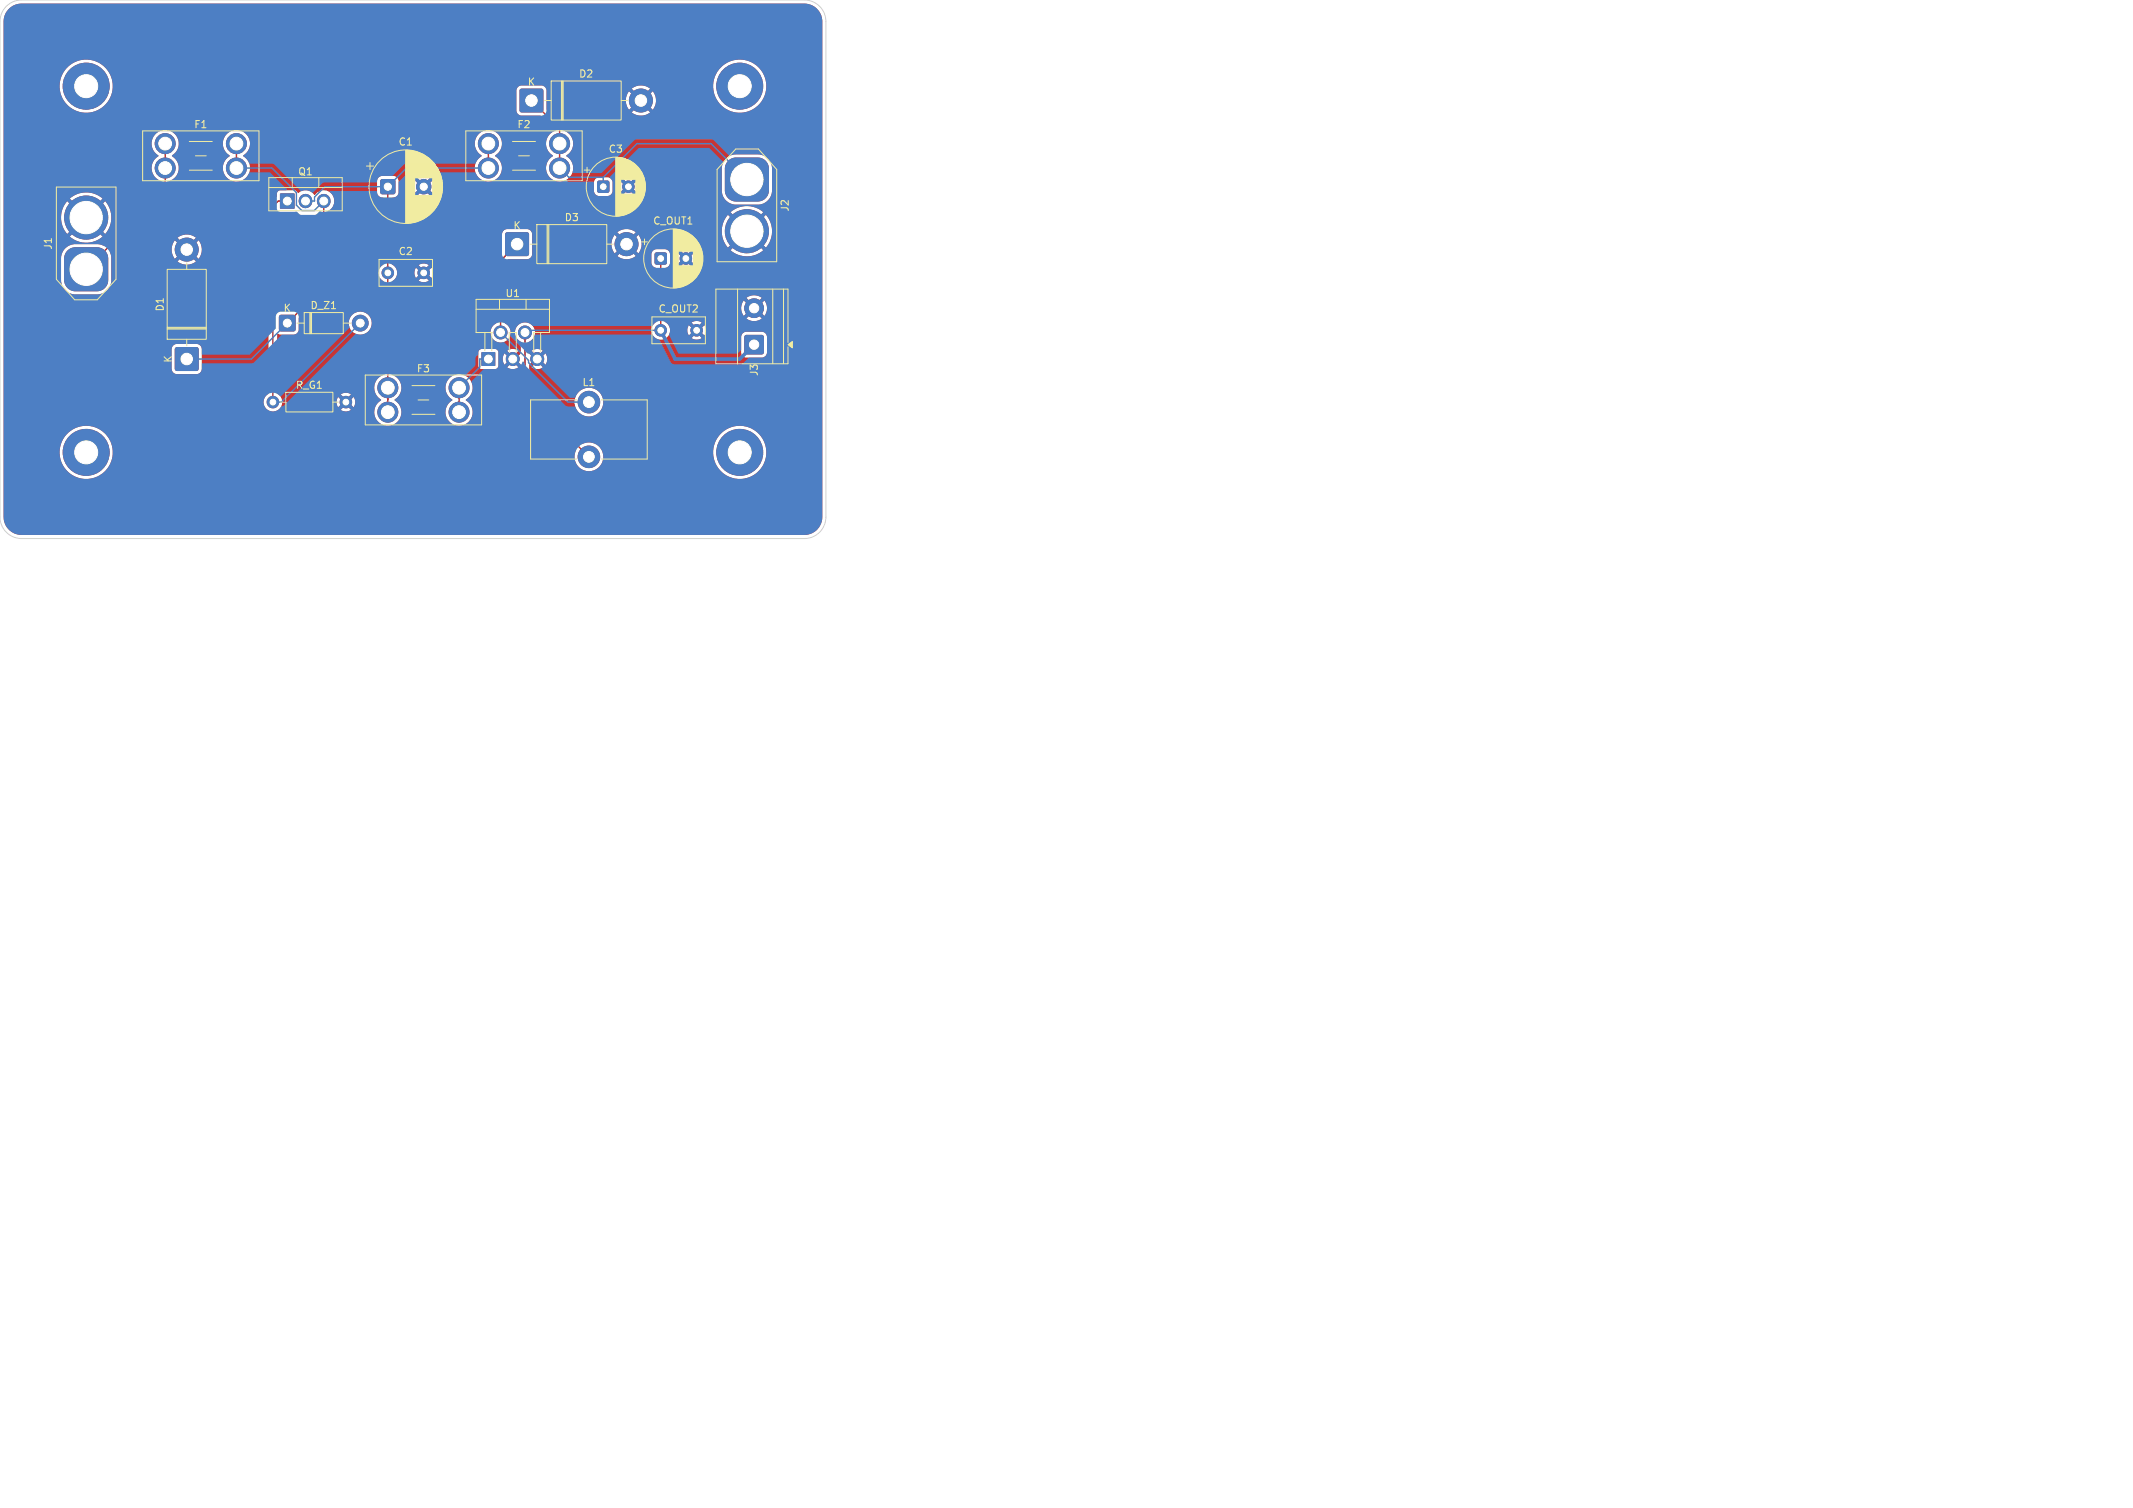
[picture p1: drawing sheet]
<svg xmlns="http://www.w3.org/2000/svg" width="297mm" height="210mm" viewBox="0 0 297 210" stroke-linecap="round" stroke-linejoin="round" font-family="sans-serif">
<defs><g id="words">
<g font-size="1.4" fill="#f2eda1">
<text x="80.5" y="11">D2</text>
<text x="73.4" y="12.1">K</text>
<text x="26.9" y="18.1">F1</text>
<text x="55.4" y="20.5">C1</text>
<text x="71.9" y="18.1">F2</text>
<text x="84.6" y="21.5">C3</text>
<text x="41.4" y="24.6">Q1</text>
<text x="110" y="29.6" transform="rotate(-90 110 29.6)">J2</text>
<text x="7.4" y="34.9" transform="rotate(-90 7.4 34.9)">J1</text>
<text x="55.4" y="35.7">C2</text>
<text x="71.4" y="32.1">K</text>
<text x="78.5" y="31">D3</text>
<text x="90.8" y="31.5">C_OUT1</text>
<text x="70.3" y="41.6">U1</text>
<text x="23" y="43.5" transform="rotate(-90 23 43.5)">D1</text>
<text x="39.4" y="43.6">K</text>
<text x="43.1" y="43.3">D_Z1</text>
<text x="91.6" y="43.7">C_OUT2</text>
<text x="24.1" y="50.6" transform="rotate(-90 24.1 50.6)">K</text>
<text x="57.9" y="52.1">F3</text>
<text x="81" y="54">L1</text>
<text x="105.7" y="52.5" transform="rotate(-90 105.7 52.5)">J3</text>
<text x="41.1" y="54.4">R_G1</text>
</g>
</g></defs>
<g fill="#c83434" stroke="#c83434" stroke-width=".14">
<path d="M39 44l.1-.1 1.9 .1 .1 1.9-.1 .1-.2 .1-1.8-.1-.1-.1z"/>
<path d="M53.1 25.1l.1-.1 1.7 .1 .1 .2-.1 1.6-.2 .1-1.6-.1-.1-.1z"/>
<path d="M70.5 32.5l.1-.1 2.9 .1 .1 .2-.1 2.8-.2 .1-2.8-.1-.1-.1z"/>
<path d="M72.5 12.5l.1-.1 2.9 .1 .1 .2-.1 2.8-.2 .1-2.8-.1-.1-.1z"/>
<path d="M91.3 35.3l.1-.1 1.3 .1 .1 .2-.1 1.2-.2 .1-1.2-.1-.1-.1z"/>
<path d="M9.4 34.9l.4-.2 .5-.2h3.2a1.5 1.5 0 0 1 1.5 1.5v3a1.5 1.5 0 0 1-1.5 1.5h-3a1.5 1.5 0 0 1-1.5-1.5v-3.2l.2-.5z"/>
<path d="M83.3 25.3l.2-.1 1.2 .1 .1 .2-.1 1.2-.1 .1-1.3-.1-.1-.1z"/>
<path d="M101.4 22.4l.4-.2 .5-.2h3.2a1.5 1.5 0 0 1 1.5 1.5v3a1.5 1.5 0 0 1-1.5 1.5h-3a1.5 1.5 0 0 1-1.5-1.5v-3.2l.2-.5z"/>
<path d="M67.1 49.1h1.8v1.8h-1.8z"/>
<path d="M24.5 48.5l.2-.1 2.8 .1 .1 .2-.1 2.8-.1 .1-2.9-.1-.1-.1z"/>
<path d="M103.8 46.8l.1-.1 2.3 .1 .1 .2-.1 2.2-.2 .1-2.2-.1-.1-.1z"/>
<path d="M39 27h2v2h-2z"/>
<circle cx="103" cy="63" r="3.2"/>
<circle cx="50.2" cy="45" r="1.1"/>
<circle cx="59" cy="26" r="1"/>
<circle cx="87.2" cy="34" r="1.6"/>
<circle cx="89.2" cy="14" r="1.6"/>
<circle cx="82" cy="56" r="1.5"/>
<circle cx="82" cy="63.6" r="1.5"/>
<circle cx="38" cy="56" r=".8"/>
<circle cx="48.2" cy="56" r=".8"/>
<circle cx="95.5" cy="36" r=".8"/>
<circle cx="12" cy="30.3" r="3"/>
<circle cx="54" cy="38" r=".8"/>
<circle cx="59" cy="38" r=".8"/>
<circle cx="87.5" cy="26" r=".8"/>
<circle cx="104" cy="32.2" r="3"/>
<circle cx="54" cy="54" r="1.39"/>
<circle cx="54" cy="57.4" r="1.39"/>
<circle cx="63.9" cy="54" r="1.39"/>
<circle cx="63.9" cy="57.4" r="1.39"/>
<circle cx="92" cy="46" r=".8"/>
<circle cx="97" cy="46" r=".8"/>
<circle cx="69.7" cy="46.3" r=".9"/>
<circle cx="71.4" cy="50" r=".9"/>
<circle cx="73.1" cy="46.3" r=".9"/>
<circle cx="74.8" cy="50" r=".9"/>
<circle cx="26" cy="34.8" r="1.6"/>
<circle cx="12" cy="12" r="3.2"/>
<circle cx="68" cy="20" r="1.39"/>
<circle cx="68" cy="23.4" r="1.39"/>
<circle cx="77.9" cy="20" r="1.39"/>
<circle cx="77.9" cy="23.4" r="1.39"/>
<circle cx="105" cy="42.9" r="1.3"/>
<circle cx="12" cy="63" r="3.2"/>
<circle cx="103" cy="12" r="3.2"/>
<circle cx="23" cy="20" r="1.39"/>
<circle cx="23" cy="23.4" r="1.39"/>
<circle cx="32.9" cy="20" r="1.39"/>
<circle cx="32.9" cy="23.4" r="1.39"/>
</g>
<path d="M42.5 28h.1M45.1 28h.1" fill="none" stroke="#c83434" stroke-width="1.9"/>
<path d="M74 14l3.9 3.9v5.5M23 20v6.5l-11 11M32.9 20v3.4M40 28h-1.3l-.7 .7v27.3M45.1 28v11.9l-5.1 5.1M54 26v31.4M68 20v3.4M72 34l-2.3 2.3v10M92 36v10M63.9 54v3.4M73.1 46.3v8.4l8.9 8.9" fill="none" stroke="#c83434" stroke-width=".2"/>
<path d="M1.3 1.1l.8-.4 .9-.2h109a2.5 2.5 0 0 1 2.5 2.5v69a2.5 2.5 0 0 1-2.5 2.5h-109a2.5 2.5 0 0 1-2.5-2.5v-9.2h7.8a3.7 3.7 0 0 0 5.3 3.5 3.7 3.7 0 0 0 .6-6.3 3.7 3.7 0 0 0-5.9 2.5v.3h-7.8v-6.9h36.2v.2a1.3 1.3 0 0 0 1.4 1.2 1.3 1.3 0 0 0 1.2-1.4h7.6v.4l.2 .4 .7-.7 .1 .3 .2 .1-.6 .7a1.29 1.29 0 0 0 1.4 0l-.7-.7 .2-.1 .2-.3 .7 .7a1.29 1.29 0 0 0-.1-1.4l-.6 .7-.2-.3-.2-.1 .6-.7a1.29 1.29 0 0 0-1.4 0l.7 .7-.3 .2v.2l-.7-.7-.2 .6h-7.6a1.59 1.59 0 0 0-.7-1.1v-.9h13.5a2.27 2.27 0 0 0 1 1.8 1.91 1.91 0 0 0-.6 2.9 1.91 1.91 0 0 0 2.9 0 1.91 1.91 0 0 0-.5-2.9l.1-.1a1.89 1.89 0 0 0 .9-1.7h6.1v.2a2.34 2.34 0 0 0 1 1.6 1.91 1.91 0 0 0-.6 2.9 1.91 1.91 0 0 0 3 0 1.91 1.91 0 0 0-.5-2.9v-.1a1.89 1.89 0 0 0 0-3.2 1.89 1.89 0 0 0-2.9 1.5h-6.1v-.3a2.24 2.24 0 0 0-1.3-1.5v-3h12v1.9l.3 .3h2.2l.3-.3v-1.1h.6v.4l.2 .5 .7-.6 .3 .3-.6 .7h.1a1.39 1.39 0 0 0 1.5 0l-.6-.7 .3-.3 .6 .6v4l.1 .3 7.6 7.5a2.02 2.02 0 0 0 1.7 3 2.02 2.02 0 0 0 1.9-2.8h15.5v.4a3.7 3.7 0 0 0 5.6 3 3.7 3.7 0 0 0 0-6.4 3.7 3.7 0 0 0-5.6 3h-15.5v-.1a2.12 2.12 0 0 0-2.8-.9l-5.9-5.9h4.9a2 2 0 0 0 2.8 1.9 2 2 0 0 0 .5-3.4 2 2 0 0 0-3.3 1.2v.3h-4.9l-1.4-1.5v-3.6l.6-.6 .3 .3-.6 .7a1.38 1.38 0 0 0 1.6 0l-.6-.7 .3-.3 .7 .6v-.1a1.39 1.39 0 0 0 0-1.5l-.7 .6-.3-.3 .6-.7h-.1a1.39 1.39 0 0 0-1.5 0l.6 .7-.3 .3-.6-.6v-1.6a1.43 1.43 0 0 0 .5-2.2 1.43 1.43 0 0 0-2.2 0 1.43 1.43 0 0 0 .5 2.2v1.6l-.6 .6-.3-.3 .6-.7a1.38 1.38 0 0 0-1.6 0l.6 .7-.3 .3-.7-.6-.2 .7h-.6v-.9l-.1-.3-.4-.1h-1.9l-.3 .1-.1 .4h-12v-2.9h13.7v.2a1.42 1.42 0 0 0 2.2 1 1.42 1.42 0 0 0-.2-2.4v-8.5l.5-.4h2.6l.4-.2 .3-.4v-1.6h11l.1 .8 .4 .6 .9-.9 .4 .3-1 1h.2a2.09 2.09 0 0 0 2.4 0l-.2-.3h2.4v1.3a1.06 1.06 0 0 0 .7 .7v7.4a1.32 1.32 0 0 0-.1 2.3 1.32 1.32 0 0 0 2-1.2h2.4v.4l.2 .4 .7-.7 .2 .3 .2 .1-.7 .7a1.29 1.29 0 0 0 1.4 0l-.2-.2h5.7v2.2l.2 .4 .4 .3h2.3l.4-.2 .3-.4v-2.3a.74 .74 0 0 0-.7-.7h-2.3l-.4 .3-.2 .4h-5.7l-.5-.5 .2-.1 .2-.3 .7 .7a1.29 1.29 0 0 0 0-1.4l-.7 .7-.2-.3-.2-.1 .7-.7a1.29 1.29 0 0 0-1.4 0l.7 .7-.2 .1-.2 .3-.7-.7-.2 .6h-2.4a1.59 1.59 0 0 0-.7-1.1v-2h10.6l.1 .7 .3 .5 .8-.8 .4 .3-.9 .9h.1a1.79 1.79 0 0 0 2.1 0l-.9-.9 .4-.3 .8 .8 .1-.1a1.79 1.79 0 0 0-.1-2.1l-.8 .9-.4-.4 .9-.8-.1-.1a1.79 1.79 0 0 0-2.1 .1l.9 .8-.4 .4-.8-.9-.3 .5-.1 .5h-10.6v-5.4l.1-.1a.75 .75 0 0 0 .6-.7v-.7h.9v.4l.2 .4 .7-.7 .1 .2 .3 .2-.7 .7a1.29 1.29 0 0 0 1.4 0l-.7-.7 .3-.2 .1-.2 .7 .7a1.29 1.29 0 0 0 0-1.4l-.7 .7-.2-.3-.2-.1 .7-.7a1.29 1.29 0 0 0-1.4 0l.7 .7-.2 .1-.2 .3-.7-.7-.2 .6h-.9l-.1-.8-.2-.2-.3-.2-1.6 .1-.2 .2-.2 .4h-2.4l-.7-.7 .4-.3 .9 .9a2.08 2.08 0 0 0 0-2.6l-.9 .9-.4-.3 .9-1-.5-.3h12.5l.2 1.4 .7 1.1 .8-.9 .4 .4-.9 .8a3.5 3.5 0 0 0 4.6 0l-.9-.8 .4-.4 .8 .9 .2-.2a3.5 3.5 0 0 0-.2-4.4l-.8 .9-.4-.4 .9-.8-.2-.2a3.5 3.5 0 0 0-4.4 .2l.9 .8-.4 .4-.8-.9-.7 1.1-.2 1h-12.6a2.09 2.09 0 0 0-2 .3l1 1-.4 .3-.9-.9-.4 .6-.1 .6h-11v-1.3a.74 .74 0 0 0-.7-.7h-2.9l-.3 .2-.3 .4v2.7l-.7 .7-.1 .3-.1 8.9a1.38 1.38 0 0 0-.7 1.1h-13.7l.1-7.1a1.29 1.29 0 0 0 .6-1.2h2.4v.4l.2 .4 .7-.7 .1 .2 .3 .2-.7 .7a1.29 1.29 0 0 0 1.4 0l-.7-.7 .3-.2 .1-.2 .7 .7a1.29 1.29 0 0 0 0-1.4l-.7 .7-.1-.2-.3-.2 .7-.7a1.29 1.29 0 0 0-1.4 0l.7 .7-.3 .2-.1 .2-.7-.7-.2 .6h-2.4a1.59 1.59 0 0 0-.7-1.1v-9.3a.85 .85 0 0 0 .9-.7v-.9h2v.5l.3 .5 .7-.8 .4 .4-.8 .7a1.48 1.48 0 0 0 1.8 0l-.8-.7 .4-.4 .7 .8 .1-.1a1.49 1.49 0 0 0 .1-1.4h22.3v1.2a.74 .74 0 0 0 .7 .7h1.3a.75 .75 0 0 0 .6-.7v-.7h.9v.4l.2 .4 .7-.7 .1 .2 .3 .2-.7 .7a1.29 1.29 0 0 0 1.4 0l-.7-.7 .2-.1 .2-.3 .7 .7a1.29 1.29 0 0 0 0-1.4l-.7 .7-.2-.3-.2-.1 .7-.7a1.29 1.29 0 0 0-1.4 0l.7 .7-.2 .1-.2 .3-.7-.7-.2 .6h-.9l-.1-.8-.2-.2-.4-.2-1.5 .1-.2 .2-.2 .4h-22.3l-.2-.3-.7 .8-.4-.4 .8-.7a1.48 1.48 0 0 0-1.8 0l.8 .7-.4 .4-.7-.8-.3 .8h-2v-.8a.77 .77 0 0 0-.7-.6h-1.7l-.4 .3-.2 .4v1.7a.95 .95 0 0 0 .9 .7v9.2a1.4 1.4 0 0 0 0 2.4v13a1.94 1.94 0 0 0-1.3 1.7h-13.5v-7.4l.5 .1h1.9a.74 .74 0 0 0 .6-.7v-1h7a1.61 1.61 0 0 0 2.2 1.6 1.61 1.61 0 0 0 .4-2.7 1.61 1.61 0 0 0-2.6 .8v.3h-7v-.7l4-3.9 .1-.3v-10.6a1.52 1.52 0 0 0 .5-2.4 1.52 1.52 0 0 0-2.4 .2 1.57 1.57 0 0 0-2.3-.3l-.4-.4-2.3 .1-.2 .3-.1 .5-1 1-.1 .3v26.1l-.5 .5-.2 .6h-36.2v-7.3h23.4v2.8l.3 .5 .4 .2h2.8l.4-.2 .2-.2 .1-3.2-.2-.3-.4-.3h-3l-.4 .3-.2 .4h-23.4v-12.7h8v3.2a2 2 0 0 0 1.9 1.9h3.4a2 2 0 0 0 1.7-1.9v-3.2l-.2-.8 .4-.5h8.2l.1 .8 .3 .7 1-1 .3 .4-.9 .9 .1 .1a2.09 2.09 0 0 0 2.5-.1l-.9-.9 .3-.4 1 1v-.2a2.09 2.09 0 0 0 0-2.4l-1 .9-.3-.4 .9-.9-.1-.1a2.09 2.09 0 0 0-2.5 .1l.9 .9-.3 .4-1-.9-.3 .6-.1 .5h-8.2l7.8-7.7 .1-.3v-1.4a1.96 1.96 0 0 0 1.3-1.7 1.96 1.96 0 0 0-1-1.8l.1-.1a1.88 1.88 0 0 0 .9-1.7h6.1v.2a2.34 2.34 0 0 0 1 1.6 1.9 1.9 0 0 0-.6 2.9 1.9 1.9 0 0 0 3 0 1.9 1.9 0 0 0-.5-2.9v-.1a1.89 1.89 0 0 0 .9-1.7h31.3v.2a2.34 2.34 0 0 0 1 1.6 1.9 1.9 0 0 0-.6 2.9 1.9 1.9 0 0 0 2.9 0 1.9 1.9 0 0 0-.5-2.9l.1-.1a1.89 1.89 0 0 0 0-3.2 1.89 1.89 0 0 0-2.9 1.5h-31.3v-.3a1.89 1.89 0 0 0-2-1.5 1.89 1.89 0 0 0-1.8 1.8h-6.1v-.3a1.92 1.92 0 0 0-3.1-1.1 1.92 1.92 0 0 0 .3 3.2 1.97 1.97 0 0 0-1 1.9 1.97 1.97 0 0 0 1.3 1.7v1l-7.9 7.9-.9-.2h-3.2a1.99 1.99 0 0 0-1.9 1.9h-8v-5.8h8l.2 1.4 .7 1.1 .8-.9 .4 .4-.9 .8a3.5 3.5 0 0 0 4.6 0l-.9-.8 .4-.4 .8 .9 .2-.2a3.5 3.5 0 0 0-.2-4.4l-.8 .9-.4-.4 .9-.8-.2-.2a3.5 3.5 0 0 0-4.4 .2l.9 .8-.4 .4-.8-.9-.7 1.1-.2 1h-8v-18.3h7.8v.4a3.7 3.7 0 0 0 3.5 3.5 3.7 3.7 0 0 0 3.9-3.1h56.2v2.8a.74 .74 0 0 0 .7 .7h2.7l2 2.1a1.97 1.97 0 0 0-1.3 1.7 1.97 1.97 0 0 0 1 1.8 1.9 1.9 0 0 0-.1 3.3 1.9 1.9 0 0 0 2.9-1.6h20.7v3.2a1.99 1.99 0 0 0 1.9 1.9h3.4a2 2 0 0 0 1.7-1.9v-3.4a2 2 0 0 0-1.9-1.7h-3.4a2 2 0 0 0-1.7 1.9h-20.7v-.1a2.34 2.34 0 0 0-.9-1.6 1.97 1.97 0 0 0 .9-1.9 1.97 1.97 0 0 0-1.3-1.7l-.1-.5-2.3-2.3v-1.4h11l.1 .8 .4 .6 .9-.9 .4 .3-1 1h.2a2.09 2.09 0 0 0 2.4 0l-.9-1 .4-.3 .9 .9 .1-.1a2.09 2.09 0 0 0-.1-2.5l-.9 .9-.4-.3 .9-1h-.1a2.09 2.09 0 0 0-2.5 0l1 1-.4 .3-.9-.9-.4 .6-.1 .6h-11v-1.3a.74 .74 0 0 0-.7-.7h-2.9l-.4 .3-.2 .4h-56.2v-.8h83.6v.4a3.7 3.7 0 0 0 5.6 3 3.7 3.7 0 0 0 0-6.4 3.7 3.7 0 0 0-5.6 3h-83.6v-.3a3.7 3.7 0 0 0-3.9-3.2 3.7 3.7 0 0 0-3.5 3.5h-7.8v-9.1l.3-.9z" fill="#c83434"/>
<g fill="#4d7fc4" stroke="#4d7fc4" stroke-width=".14">
<path d="M39 44l.1-.1 1.9 .1 .1 1.9-.1 .1-.2 .1-1.8-.1-.1-.1z"/>
<path d="M53.1 25.1l.1-.1 1.7 .1 .1 .2-.1 1.6-.2 .1-1.6-.1-.1-.1z"/>
<path d="M70.5 32.5l.1-.1 2.9 .1 .1 .2-.1 2.8-.2 .1-2.8-.1-.1-.1z"/>
<path d="M72.5 12.5l.1-.1 2.9 .1 .1 .2-.1 2.8-.2 .1-2.8-.1-.1-.1z"/>
<path d="M91.3 35.3l.1-.1 1.3 .1 .1 .2-.1 1.2-.2 .1-1.2-.1-.1-.1z"/>
<path d="M9.4 34.9l.4-.2 .5-.2h3.2a1.5 1.5 0 0 1 1.5 1.5v3a1.5 1.5 0 0 1-1.5 1.5h-3a1.5 1.5 0 0 1-1.5-1.5v-3.2l.2-.5z"/>
<path d="M83.3 25.3l.2-.1 1.2 .1 .1 .2-.1 1.2-.1 .1-1.3-.1-.1-.1z"/>
<path d="M101.4 22.4l.4-.2 .5-.2h3.2a1.5 1.5 0 0 1 1.5 1.5v3a1.5 1.5 0 0 1-1.5 1.5h-3a1.5 1.5 0 0 1-1.5-1.5v-3.2l.2-.5z"/>
<path d="M67.1 49.1h1.8v1.8h-1.8z"/>
<path d="M24.5 48.5l.2-.1 2.8 .1 .1 .2-.1 2.8-.1 .1-2.9-.1-.1-.1z"/>
<path d="M103.8 46.8l.1-.1 2.3 .1 .1 .2-.1 2.2-.2 .1-2.2-.1-.1-.1z"/>
<path d="M39 27h2v2h-2z"/>
<circle cx="103" cy="63" r="3.2"/>
<circle cx="50.2" cy="45" r="1.1"/>
<circle cx="59" cy="26" r="1"/>
<circle cx="87.2" cy="34" r="1.6"/>
<circle cx="89.2" cy="14" r="1.6"/>
<circle cx="82" cy="56" r="1.5"/>
<circle cx="82" cy="63.6" r="1.5"/>
<circle cx="38" cy="56" r=".8"/>
<circle cx="48.2" cy="56" r=".8"/>
<circle cx="95.5" cy="36" r=".8"/>
<circle cx="12" cy="30.3" r="3"/>
<circle cx="54" cy="38" r=".8"/>
<circle cx="59" cy="38" r=".8"/>
<circle cx="87.5" cy="26" r=".8"/>
<circle cx="104" cy="32.2" r="3"/>
<circle cx="54" cy="54" r="1.39"/>
<circle cx="54" cy="57.4" r="1.39"/>
<circle cx="63.9" cy="54" r="1.39"/>
<circle cx="63.9" cy="57.4" r="1.39"/>
<circle cx="92" cy="46" r=".8"/>
<circle cx="97" cy="46" r=".8"/>
<circle cx="69.7" cy="46.3" r=".9"/>
<circle cx="71.4" cy="50" r=".9"/>
<circle cx="73.1" cy="46.3" r=".9"/>
<circle cx="74.8" cy="50" r=".9"/>
<circle cx="26" cy="34.8" r="1.6"/>
<circle cx="12" cy="12" r="3.2"/>
<circle cx="68" cy="20" r="1.39"/>
<circle cx="68" cy="23.4" r="1.39"/>
<circle cx="77.9" cy="20" r="1.39"/>
<circle cx="77.9" cy="23.4" r="1.39"/>
<circle cx="105" cy="42.9" r="1.3"/>
<circle cx="12" cy="63" r="3.2"/>
<circle cx="103" cy="12" r="3.2"/>
<circle cx="23" cy="20" r="1.39"/>
<circle cx="23" cy="23.4" r="1.39"/>
<circle cx="32.9" cy="20" r="1.39"/>
<circle cx="32.9" cy="23.4" r="1.39"/>
</g>
<path d="M42.5 28h.1M45.1 28h.1" fill="none" stroke="#4d7fc4" stroke-width="1.9"/>
<path d="M32.9 23.4h4.9l3.5 3.4v1.8l.7 .7h1.8l1.3-1.3M68 23.4h-11.4l-2.6 2.6h-8.8l-1.4 1.5v.5h-1.3M77.9 23.4l1.3 1.3h4.8M84 24.7v1.3M84 24.7l4.7-4.7h10.3l5 5M40 45l-5 5h-9M50.2 45l-11 11h-1.2M68 50h-1.2v1.1l-2.9 2.9M69.7 46.3l3.9 3.9v.3l5.5 5.5h2.9M92 46h-18.6l-.3 .3" fill="none" stroke="#4d7fc4" stroke-width=".2"/>
<path d="M92 46l2 4h9l2-2" fill="none" stroke="#4d7fc4" stroke-width=".5"/>
<path d="M1.3 1.1l.8-.4 .9-.2h109a2.5 2.5 0 0 1 2.5 2.5v69a2.5 2.5 0 0 1-2.5 2.5h-109a2.5 2.5 0 0 1-2.5-2.5v-9.2h7.8a3.7 3.7 0 0 0 3.4 3.9 3.7 3.7 0 0 0 4-3.2h64.3v.3a2 2 0 0 0 2.5 1.8 2 2 0 0 0 1.3-2.8h15.5v.4a3.7 3.7 0 0 0 5.6 3 3.7 3.7 0 0 0 0-6.4 3.7 3.7 0 0 0-5.6 3h-15.5v-.1a2 2 0 0 0-2.2-1 2 2 0 0 0-1.6 1.8h-64.3a3.7 3.7 0 0 0-3.4-4.2 3.7 3.7 0 0 0-4 3.5h-7.8v-6.9h36.2v.2a1.36 1.36 0 0 0 1.1 1.2 1.36 1.36 0 0 0 1.4-.7l.3-.1 .6-.6h6.8v.4l.2 .4 .7-.7 .1 .3 .2 .1-.7 .7a1.29 1.29 0 0 0 1.5 0l-.7-.7 .2-.1 .2-.3 .7 .7a1.29 1.29 0 0 0-.1-1.4l-.6 .7-.2-.3-.2-.1 .6-.7a1.29 1.29 0 0 0-1.4 0l.7 .7-.3 .2v.2l-.7-.7-.2 .6h-6.8l2-2h10a2.27 2.27 0 0 0 1 1.8 1.91 1.91 0 0 0-.6 2.9 1.91 1.91 0 0 0 2.9 0 1.91 1.91 0 0 0-.5-2.9l.1-.1a1.89 1.89 0 0 0 .9-1.7h6.1v.2a2.34 2.34 0 0 0 1 1.6 1.91 1.91 0 0 0-.6 2.9 1.91 1.91 0 0 0 3 0 1.91 1.91 0 0 0-.5-2.9v-.1a2.01 2.01 0 0 0 .8-2.5l1.6-1.7h1.7l.3-.1 .1-.3v-1.9l-.1-.4-.4-.1h-1.9a.63 .63 0 0 0-.4 .8l-.4 .4v1.1l-1.4 1.4a1.91 1.91 0 0 0-2.8 1.6h-6.1v-.3a1.89 1.89 0 0 0-2-1.5 1.89 1.89 0 0 0-1.8 1.8h-10l7.4-7.4a1.83 1.83 0 0 0 1.7-.3h17.1v.2a1.48 1.48 0 0 0 1.9 1.3l.8 .8v.2l-.4 .1 .6 .7-.3 .3-.7-.6v.1a1.39 1.39 0 0 0 0 1.5l.7-.6 .3 .3-.6 .7h.1a1.39 1.39 0 0 0 1.5 0l-.6-.7 .3-.3 .7 .6 .1-.4 .2-.1 .2 .6 5.6 5.6 .3 .1h1a2.02 2.02 0 0 0 3.4 .8 2.02 2.02 0 0 0-1-3.4 2.15 2.15 0 0 0-2.4 1.4h-.7l-3.9-4v-.1l.2-.1-.6-.7 .3-.3 .7 .6a1.38 1.38 0 0 0 0-1.6l-.7 .6-.3-.3 .6-.7h-.1a1.39 1.39 0 0 0-1.5 0l.6 .7-.3 .3-.7-.6h-.1l-2.4-2.4v-.6h.6v.2a1.42 1.42 0 0 0 1.3 1.3 1.42 1.42 0 0 0 1.5-1.1l16.4 .1a1.52 1.52 0 0 0 .9 .6l1.6 3.1 .2 .2 .3 .2h9.2l.4-.2 .8-.8h1.9l.3-.2 .3-.4v-2.3l-.2-.4-.4-.3h-2.3l-.4 .2-.2 .2-.1 2.1-.5 .5h-8.2l-1.3-2.5 .1-.8h2.4v.4l.2 .4 .7-.7 .2 .3 .2 .1-.7 .7a1.29 1.29 0 0 0 1.4 0l-.7-.7 .2-.1 .2-.3 .7 .7a1.29 1.29 0 0 0 0-1.4l-.7 .7-.2-.3-.2-.1 .7-.7a1.29 1.29 0 0 0-1.4 0l.7 .7-.2 .1-.2 .3-.7-.7-.2 .6h-2.4a1.34 1.34 0 0 0-1.1-1.2 1.34 1.34 0 0 0-1.4 .7h-16.6a1.41 1.41 0 0 0-1.5-.4 1.41 1.41 0 0 0-1 1.2h-.6v-.2a1.4 1.4 0 0 0-1.5-1.1 1.4 1.4 0 0 0-1.3 1.3h-17.1l.2-.2a1.62 1.62 0 0 0-1.1-2.6 1.62 1.62 0 0 0-1.7 2.3l-9.5 9.5a1.35 1.35 0 0 0-1.4-.5 1.35 1.35 0 0 0-1 1.2h-36.2v-7.3h23.4v2.8l.3 .5 .4 .2h2.8a.74 .74 0 0 0 .7-.7v-.7l.1-.1h7l4-4h1.8a.74 .74 0 0 0 .6-.7v-1.9l-.3-.4-.4-.2h-1.9l-.4 .3-.2 .3v1.8l-3.6 3.6h-6.6l-.1-.1a1.38 1.38 0 0 0-.2-1.1l-.5-.3h-2.9l-.4 .3-.2 .4h-23.4v-5.8h102.7l.1 .7 .3 .5 .8-.8 .4 .3-.9 .9a1.79 1.79 0 0 0 2.2 0l-.9-.9 .4-.3 .8 .8 .1-.1a1.79 1.79 0 0 0-.1-2.1l-.8 .9-.4-.4 .9-.8-.1-.1a1.79 1.79 0 0 0-2.1 .1l.9 .8-.4 .4-.8-.9-.3 .5-.1 .5h-102.7v-6.9h8v3.2a1.99 1.99 0 0 0 1.9 1.9h3.4a2 2 0 0 0 1.7-1.9v-1.2h37.2a1.3 1.3 0 0 0 1.3 1.4 1.3 1.3 0 0 0 1.3-1.4h2.4v.4l.2 .4 .7-.7 .1 .2 .3 .2-.7 .7a1.29 1.29 0 0 0 1.4 0l-.7-.7 .3-.2 .1-.2 .7 .7a1.29 1.29 0 0 0 0-1.4l-.7 .7-.1-.2-.3-.2 .7-.7a1.29 1.29 0 0 0-1.4 0l.7 .7-.3 .2-.1 .2-.7-.7-.2 .6h-2.4a1.3 1.3 0 0 0-1.3-1.2 1.3 1.3 0 0 0-1.3 1.2h-37.2v-2.2l-.2-.5-.3-.6h8.9l.1 .8 .3 .7 1-1 .3 .4-.9 .9a2.08 2.08 0 0 0 2.6 0l-.9-.9 .3-.4 1 1v-.2a2.09 2.09 0 0 0 0-2.4l-1 .9-.3-.4 .9-.9-.1-.1a2.09 2.09 0 0 0-2.5 .1l.9 .9-.3 .4-1-.9-.3 .6-.1 .5h-8.9l-.7-.4-.5-.2h-3.4a1.99 1.99 0 0 0-1.9 1.9h-8v-5.8h8l.2 1.4 .7 1.1 .8-.9 .4 .4-.9 .8a3.5 3.5 0 0 0 4.6 0l-.4-.3h56v2.9a.75 .75 0 0 0 .7 .6h2.8l.4-.2 .3-.4v-1.6h11l.1 .8 .4 .6 .9-.9 .4 .3-1 1h.2a2.09 2.09 0 0 0 2.4 0l-.2-.3h2.4v1.3l.3 .4 .4 .2h1.2a.75 .75 0 0 0 .7-.7v-.7h.9v.4l.2 .4 .7-.7 .1 .2 .3 .2-.7 .7a1.29 1.29 0 0 0 1.4 0l-.7-.7 .3-.2 .1-.2 .7 .7a1.29 1.29 0 0 0 0-1.4l-.7 .7-.2-.3-.2-.1 .7-.7a1.29 1.29 0 0 0-1.4 0l.7 .7-.2 .1-.2 .3-.7-.7-.2 .6h-.9l-.1-.8-.2-.2-.3-.2-1.6 .1-.2 .2-.2 .4h-2.4l-.7-.7 .4-.3 .9 .9a2.08 2.08 0 0 0 0-2.6l-.9 .9-.4-.3 .9-1-.5-.3h12.5l.2 1.4 .7 1.1 .8-.9 .4 .4-.9 .8a3.5 3.5 0 0 0 4.6 0l-.9-.8 .4-.4 .8 .9 .2-.2a3.5 3.5 0 0 0-.2-4.4l-.8 .9-.4-.4 .9-.8-.2-.2a3.5 3.5 0 0 0-4.4 .2l.9 .8-.4 .4-.8-.9-.7 1.1-.2 1h-12.6a2.09 2.09 0 0 0-2 .3l1 1-.4 .3-.9-.9-.4 .6-.1 .6h-11v-1.3a.74 .74 0 0 0-.7-.7h-2.9l-.4 .3-.2 .4h-56l-.5-.5 .4-.4 .8 .9a3.5 3.5 0 0 0 0-4.6l-.8 .9-.4-.4 .9-.8-.2-.2a3.5 3.5 0 0 0-4.4 .2l.9 .8-.4 .4-.8-.9-.7 1.1-.2 1h-8v-10.2h20.6v.2a2.34 2.34 0 0 0 1 1.6 1.9 1.9 0 0 0-.6 2.9 1.9 1.9 0 0 0 2.9 0 1.9 1.9 0 0 0-.5-2.9l.1-.1a1.89 1.89 0 0 0 .9-1.7h6.1v.2a2.34 2.34 0 0 0 1 1.6 1.93 1.93 0 0 0-.3 3.2 1.93 1.93 0 0 0 3.1-.9h2.8l2.3 2.3v.2l-1.1 .1-.2 .3-.1 2.1 .3 .4h2.5l.4 .4 .2 .1h1.9l.3-.1 .4-.4a1.55 1.55 0 0 0 1.9-.8 1.55 1.55 0 0 0-.5-1.9l6.5-.1 .1 .1a.74 .74 0 0 0 .7 .8h1.6l.4-.2 .3-.4v-1h2v.5l.3 .5 .7-.8 .4 .4-.8 .7a1.48 1.48 0 0 0 1.8 0l-.8-.7 .4-.4 .7 .8 .1-.1a1.49 1.49 0 0 0-.1-1.7l-.7 .8-.4-.4 .8-.7-.1-.1a1.49 1.49 0 0 0-1.7 .1l.8 .7-.4 .4-.7-.8-.3 .8h-2v-.6l1.4-1.3h9.3a1.92 1.92 0 0 0 3.1 .8 1.92 1.92 0 0 0-.4-3.1l.1-.1a1.88 1.88 0 0 0 .9-1.7h6.1v.2a2.34 2.34 0 0 0 1 1.6 1.94 1.94 0 0 0-.7 2.6 1.94 1.94 0 0 0 2.5 .8l.3 .2h3.6v1.3a.74 .74 0 0 0 .7 .7h1.3a.75 .75 0 0 0 .6-.7v-.7h.9v.4l.2 .4 .7-.7 .1 .2 .3 .2-.7 .7a1.29 1.29 0 0 0 1.4 0l-.7-.7 .2-.1 .2-.3 .7 .7a1.29 1.29 0 0 0 0-1.4l-.7 .7-.2-.3-.2-.1 .7-.7a1.29 1.29 0 0 0-1.4 0l.7 .7-.2 .1-.2 .3-.7-.7-.2 .6h-.9l-.1-.8-.3-.4 4.1-4.1h9.7l2 2-.2 .8v3.2a1.99 1.99 0 0 0 1.9 1.9h3.4a2 2 0 0 0 1.7-1.9v-3.4a2 2 0 0 0-1.9-1.7h-3.2l-.8 .2-2.2-2.2-.3-.1h-10.5l-.3 .1-4.5 4.6-4.1-.1a2.1 2.1 0 0 0-.8-2.3 1.9 1.9 0 0 0 .1-3.3 1.9 1.9 0 0 0-3 1.5h-6.1v-.3a1.92 1.92 0 0 0-3.1-1.1 1.92 1.92 0 0 0 .3 3.2l-.5 .5-.5 .6h-9.6l-.3 .1-1.6 1.6h-1.5a1.33 1.33 0 0 0-.7 .9h-7.2l-.3 .1-1.4 1.3a1.9 1.9 0 0 0-1.6-.2l-3.7-3.7-.3-.1h-3.1l-.5-.6-.4-.5v-.1a1.89 1.89 0 0 0 0-3.2 1.89 1.89 0 0 0-2.9 1.5h-6.1v-.3a1.89 1.89 0 0 0-2-1.5 1.89 1.89 0 0 0-1.8 1.8h-20.6v-8.1h7.8v.4a3.7 3.7 0 0 0 3.5 3.5 3.7 3.7 0 0 0 3.9-3.1h56.2v2.8a.74 .74 0 0 0 .7 .7h2.8l.4-.2 .3-.4v-1.6h11l.1 .8 .4 .6 .9-.9 .4 .3-1 1h.2a2.09 2.09 0 0 0 2.4 0l-.9-1 .4-.3 .9 .9 .1-.1a2.09 2.09 0 0 0-.1-2.5l-.9 .9-.4-.3 .9-1h-.1a2.09 2.09 0 0 0-2.5 0l1 1-.4 .3-.9-.9-.4 .6-.1 .6h-11v-1.3a.74 .74 0 0 0-.7-.7h-2.9l-.4 .3-.2 .4h-56.2v-.8h83.6v.4a3.7 3.7 0 0 0 5.6 3 3.7 3.7 0 0 0 0-6.4 3.7 3.7 0 0 0-5.6 3h-83.6v-.3a3.7 3.7 0 0 0-3.9-3.2 3.7 3.7 0 0 0-3.5 3.5h-7.8v-9.1l.3-.9z" fill="#4d7fc4"/>
<g fill="none" stroke="#f2eda1" stroke-width=".14">
<path d="M19.9 18.2h16.2v7h-16.2zM26.4 19.7h3.2M64.9 18.2h16.2v7h-16.2zM71.4 19.7h3.2M75.8 14h.9M76.7 11.3h9.8v5.4h-9.8zM78.2 11.3v5.4M78.3 11.3v5.4M78.4 11.3v5.4M86.5 14h.9M7.9 26.1h8.2v12.8l-2.6 2.9h-3.1l-2.5-2.9zM23.3 37.5h5.4v9.8h-5.4z"/>
<path d="M26 36.6v.9M26.4 23.7h3.2M27.2 21.7h1.5M37.4 24.7h10.2v4.7h-10.2zM37.4 26.1h10.2M40.7 24.7v1.4M44.4 24.7v1.4M51 23.1h1M51.5 22.6v1M52.8 36.1h7.4v3.8h-7.4zM56.5 20.9v10.2M56.6 20.9v10.2"/>
<path d="M56.7 20.9v10.2M56.8 20.9v10.2M56.9 20.9v10.2M57 20.9v10.2M57.1 21v10M57.2 21v10M57.3 21v10M57.4 21v10M57.5 21v10M57.6 21v10M57.7 21.1v9.8M57.8 21.1v3.7"/>
<path d="M57.8 27.2v3.7M57.9 21.1v3.7M57.9 27.2v3.7M58 21.1v3.7M58 27.2v3.7M58 21.2v3.6M58 27.2v3.6M58.1 21.2v3.6M58.1 27.2v3.6M58.2 21.2v3.6M58.2 27.2v3.6M58.3 21.2v3.6"/>
<path d="M58.3 27.2v3.6M58.3 21.3v3.5M58.3 27.2v3.5M58.4 21.3v3.5M58.4 27.2v3.5M58.5 21.3v3.5M58.5 27.2v3.5M58.6 21.4v3.4M58.6 27.2v3.4M58.7 21.4v3.4M58.7 27.2v3.4M58.8 21.5v3.3"/>
<path d="M58.8 27.2v3.3M58.9 21.5v3.3M58.9 27.2v3.3M59 21.6v3.2M59 27.2v3.2M59.1 21.6v3.2M59.1 27.2v3.2M59.1 21.7v3.1M59.1 27.2v3.1M59.2 21.7v3.1M59.2 27.2v3.1M59.3 21.7v3.1"/>
<path d="M59.3 27.2v3.1M59.3 21.8v3M59.3 27.2v3M59.4 21.8v3M59.4 27.2v3M59.5 21.9v2.9M59.5 27.2v2.9M59.6 22v2.8M59.6 27.2v2.9M59.6 27.2v2.8M59.7 22v2.8M59.7 27.2v2.8"/>
<path d="M59.7 22.1v2.7M59.7 27.2v2.7M59.8 22.1v2.7M59.8 27.2v2.7M59.9 22.2v2.6M59.9 27.2v2.6M60 22.3v2.5M60 27.2v2.5M60.1 22.4v2.4M60.1 27.2v2.4M60.2 22.5v2.3M60.2 27.2v2.3"/>
<path d="M60.3 22.6v6.8M60.3 22.7v6.6M60.4 22.7v6.6M60.5 22.8v6.4M60.5 22.9v6.2M60.6 22.9v6.2M60.6 23v6M60.7 23.1v5.8M60.7 23.2v5.6M60.8 23.2v5.6M60.8 23.3v5.4M60.9 23.4v5.2"/>
<path d="M60.9 23.5v5M61 23.6v4.8M61.1 23.7v4.6M61.1 23.8v4.4M61.1 23.9v4.2M61.2 24v4M61.2 24.1v3.8M61.3 24.2v3.6M61.3 24.3v3.4M61.3 24.4v3.2M61.4 24.5v3M61.4 24.6v2.8"/>
<path d="M61.5 24.8v2.4M61.5 24.9v2.2M61.5 25.1v1.8M61.6 25.4v1.2M71.4 23.7h3.2M72.2 21.7h1.5M73.8 34h1M74.8 31.3h9.7v5.4h-9.7zM76.2 31.3v5.4M76.3 31.3v5.4M76.4 31.3v5.4M81.3 23.7h.8"/>
<path d="M81.7 23.3v.8M84.5 34h.9M85.8 21.9v8.2M85.9 21.9v8.2M86 21.9v8.2M86.1 21.9v8.2M86.2 21.9v8.2M86.3 22v8M86.4 22v8M86.5 22v3M86.5 27v3M86.6 22v3"/>
<path d="M86.6 27v3M86.7 22v3M86.7 27v3M86.8 22.1v2.9M86.8 27v2.9M86.9 22.1v2.9M86.9 27v2.9M87 22.1v2.9M87 27v2.9M87.1 22.1v2.9M87.1 27v2.9M87.1 22.2v2.8"/>
<path d="M87.1 27v2.8M87.2 22.2v2.8M87.2 27v2.8M87.3 22.2v2.8M87.3 27v2.8M87.4 22.2v2.8M87.4 27v2.8M87.4 22.3v2.7M87.4 27v2.7M87.5 22.3v2.7M87.5 27v2.7M87.6 22.4v2.6"/>
<path d="M87.6 27v2.6M87.7 22.4v2.6M87.7 27v2.6M87.8 22.5v2.5M87.8 27v2.5M87.9 22.5v2.5M87.9 27v2.5M87.9 22.6v2.4M87.9 27v2.4M88 22.6v2.4M88 27v2.4M88.1 22.6v2.4"/>
<path d="M88.1 27v2.4M88.1 22.7v2.3M88.1 27v2.3M88.2 22.7v2.3M88.2 27v2.3M88.2 22.8v2.2M88.3 22.8v2.2M88.3 27v2.2M88.4 22.9v2.1M88.4 27v2.1M88.5 22.9v2.1M88.5 27v2.1"/>
<path d="M88.5 23v2M88.5 27v2M88.5 23v6M88.6 23.1v5.8M88.7 23.1v5.8M88.7 23.2v5.6M88.8 23.3v5.4M88.9 23.3v5.4M88.9 23.4v5.2M89 23.5v5M89.1 23.6v4.8M89.1 23.7v4.6"/>
<path d="M89.2 23.8v4.4M89.3 23.9v4.2M89.3 24v4M89.3 33.7h.8M89.4 24.1v3.8M89.4 24.2v3.6M89.5 24.3v3.4M89.5 24.4v3.2M89.6 24.4v3.2M89.6 24.5v3M89.6 24.7v2.6M89.7 24.8v2.4"/>
<path d="M89.7 24.9v2.2M89.7 33.3v.8M89.7 25.1v1.8M89.8 25.2v1.6M89.8 25.5v1M93.7 31.9v8.2M93.8 31.9v8.2M93.9 31.9v8.2M94 31.9v8.2M94.1 31.9v8.2M94.2 31.9v8.2M94.3 32v8"/>
<path d="M94.4 32v8M94.5 32v3M94.5 37v3M94.6 32v3M94.6 37v3M94.7 32v3M94.7 37v3M94.8 32.1v2.9M94.8 37v2.9M94.9 32.1v2.9M94.9 37v2.9M95 32.1v2.9"/>
<path d="M95 37v2.9M95.1 32.1v2.9M95.1 37v2.9M95.1 32.2v2.8M95.1 37v2.8M95.2 32.2v2.8M95.2 37v2.8M95.3 32.2v2.8M95.3 37v2.8M95.4 32.2v2.8M95.4 37v2.8M95.4 32.3v2.7"/>
<path d="M95.4 37v2.7M95.5 32.3v2.7M95.5 37v2.7M95.6 32.4v2.6M95.6 37v2.6M95.7 32.4v2.6M95.7 37v2.6M95.8 32.4v2.6M95.8 37v2.6M95.8 32.5v2.5M95.8 37v2.5M95.9 32.5v2.5"/>
<path d="M95.9 37v2.5M95.9 32.6v2.4M95.9 37v2.4M96 32.6v2.4M96 37v2.4M96.1 32.6v2.4M96.1 37v2.4M96.1 32.7v2.3M96.1 37v2.3M96.2 32.7v2.3M96.2 37v2.3M96.2 32.8v2.2"/>
<path d="M96.3 32.8v2.2M96.3 37v2.2M96.4 32.9v2.1M96.4 37v2.1M96.5 32.9v2.1M96.5 37v2.1M96.5 33v2M96.5 37v2M96.6 33v6M96.6 33.1v5.8M96.7 33.1v5.8M96.7 33.2v5.6"/>
<path d="M96.8 33.3v5.4M96.9 33.3v5.4M96.9 33.4v5.2M97 33.4v5.2M97 33.5v5M97.1 33.6v4.8M97.1 33.7v4.6M97.2 33.8v4.4M97.3 33.9v4.2M97.3 34v4M97.4 34v4M97.4 34.1v3.8"/>
<path d="M97.4 34.2v3.6M97.5 34.3v3.4M97.5 34.4v3.2M97.6 34.5v3M97.6 34.7v2.6M97.7 34.8v2.4M97.7 34.9v2.2M97.8 35.1v1.8M97.8 35.2v1.6M97.8 35.5v1M102.4 20.8h3.2l2.5 2.8v12.9h-8.3v-12.9zM23.3 45.6h5.4"/>
<path d="M23.3 45.7h5.4M23.3 45.8h5.4M26 47.3v.9M39 56h.8M39.8 54.6h6.5v2.8h-6.5zM41.3 45h1.1M42.4 43.5h5.4v3h-5.4zM43.1 43.5v3M43.3 43.5v3M43.4 43.5v3M46.3 56h.8M47.8 45h1"/>
<path d="M50.9 52.2h16.2v7h-16.2zM57.4 53.7h3.2M57.4 57.7h3.2M58.2 55.7h1.5M66.3 43.1h10.2M67.5 46.3v2.5M68.5 46.3v2.5M68.5 46.3h-2.2v-4.6h10.2v4.6h-2.2M69.6 41.7v1.4M70.9 46.3h1M70.9 46.3v2.6M71.9 46.3v2.6"/>
<path d="M73.2 41.7v1.4M74.3 46.3v2.6M75.3 46.3v2.6M80.3 55.7h-6.4v8.2h6.4M83.7 55.7h6.4v8.2h-6.4M90.8 44.1h7.4v3.8h-7.4zM102.7 40.3v10.4M107.6 40.3v10.4M109.1 40.3v10.4M109.7 47.7v-7.4h-10v10.4h10v-2.4"/>
<circle cx="56.5" cy="26" r="5.1"/>
<circle cx="85.7" cy="26" r="4.1"/>
<circle cx="93.7" cy="36" r="4.1"/>
</g>
<path d="M109.7 48l.6-.4v.8z" fill="#f2eda1" stroke="#f2eda1" stroke-width=".14"/>
<path d="M.9 .9a3 3 0 0 1 2.1-.9h109a3 3 0 0 1 3 3v69a3 3 0 0 1-3 3h-109a3 3 0 0 1-3-3v-69a3 3 0 0 1 .9-2.1z" fill="none" stroke="#d0d2cd" stroke-width=".14"/>
<g fill="#fff" stroke="#fff" stroke-width=".14">
<circle cx="103" cy="63" r="1.6"/>
<circle cx="40" cy="45" r=".55"/>
<circle cx="50.2" cy="45" r=".55"/>
<circle cx="54" cy="26" r=".5"/>
<circle cx="59" cy="26" r=".5"/>
<circle cx="72" cy="34" r=".8"/>
<circle cx="87.2" cy="34" r=".8"/>
<circle cx="74" cy="14" r=".8"/>
<circle cx="89.2" cy="14" r=".8"/>
<circle cx="82" cy="56" r=".75"/>
<circle cx="82" cy="63.6" r=".75"/>
<circle cx="38" cy="56" r=".4"/>
<circle cx="48.2" cy="56" r=".4"/>
<circle cx="92" cy="36" r=".4"/>
<circle cx="95.5" cy="36" r=".4"/>
<circle cx="12" cy="37.5" r="2.25"/>
<circle cx="12" cy="30.3" r="2.25"/>
<circle cx="54" cy="38" r=".4"/>
<circle cx="59" cy="38" r=".4"/>
<circle cx="84" cy="26" r=".4"/>
<circle cx="87.5" cy="26" r=".4"/>
<circle cx="104" cy="25" r="2.25"/>
<circle cx="104" cy="32.2" r="2.25"/>
<circle cx="54" cy="54" r=".89"/>
<circle cx="54" cy="57.4" r=".89"/>
<circle cx="63.9" cy="54" r=".89"/>
<circle cx="63.9" cy="57.4" r=".89"/>
<circle cx="92" cy="46" r=".4"/>
<circle cx="97" cy="46" r=".4"/>
<circle cx="68" cy="50" r=".55"/>
<circle cx="69.7" cy="46.3" r=".55"/>
<circle cx="71.4" cy="50" r=".55"/>
<circle cx="73.1" cy="46.3" r=".55"/>
<circle cx="74.8" cy="50" r=".55"/>
<circle cx="26" cy="50" r=".8"/>
<circle cx="26" cy="34.8" r=".8"/>
<circle cx="12" cy="12" r="1.6"/>
<circle cx="68" cy="20" r=".89"/>
<circle cx="68" cy="23.4" r=".89"/>
<circle cx="77.9" cy="20" r=".89"/>
<circle cx="77.9" cy="23.4" r=".89"/>
<circle cx="105" cy="48" r=".65"/>
<circle cx="105" cy="42.9" r=".65"/>
<circle cx="12" cy="63" r="1.6"/>
<circle cx="103" cy="12" r="1.6"/>
<circle cx="40" cy="28" r=".55"/>
<circle cx="42.5" cy="28" r=".55"/>
<circle cx="45.1" cy="28" r=".55"/>
<circle cx="23" cy="20" r=".89"/>
<circle cx="23" cy="23.4" r=".89"/>
<circle cx="32.9" cy="20" r=".89"/>
<circle cx="32.9" cy="23.4" r=".89"/>
</g>
<use href="#words"/>
</svg>
